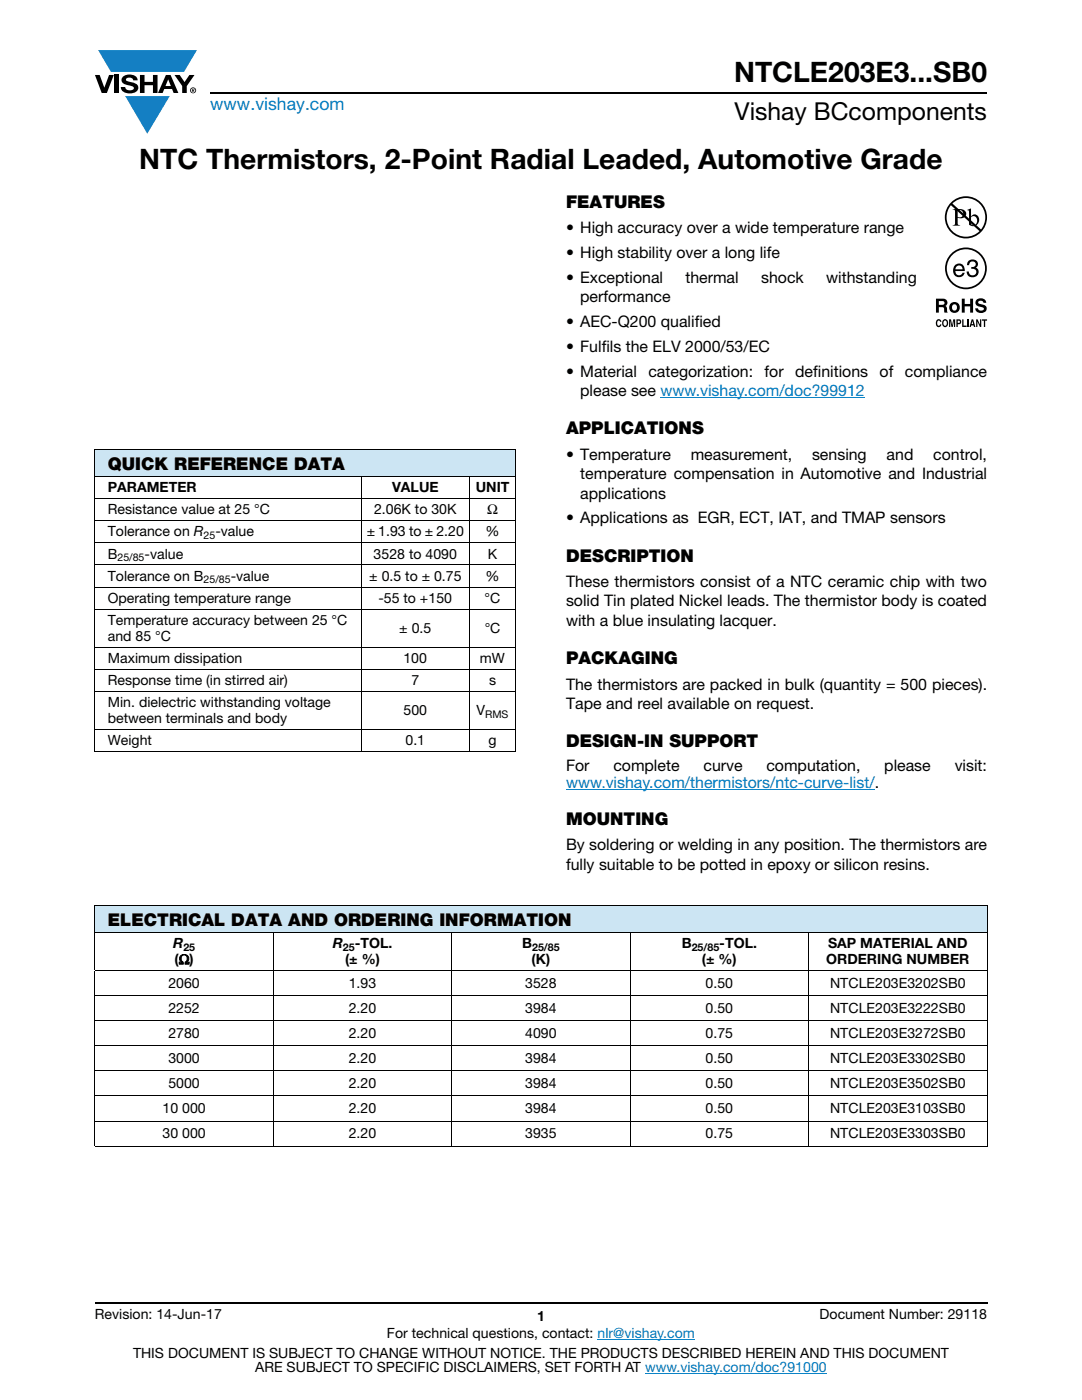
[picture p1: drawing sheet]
<svg xmlns="http://www.w3.org/2000/svg" width="216mm" height="279mm" viewBox="0 0 216 279" stroke-linecap="round" stroke-linejoin="round" font-family="sans-serif">
<defs><g id="words">
<g font-size="5.6">
<text x="146.5" y="16.4">NTCLE203E3...SB0</text>
<text x="27.8" y="33.8">NTC Thermistors, 2-Point Radial Leaded, Automotive Grade</text>
</g>
<text font-size="4.9" x="146.6" y="24">Vishay BCcomponents</text>
<text font-size="3.5" fill="#007ec4" x="42" y="21.9">www.vishay.com</text>
<g font-size="3.5">
<text x="112.9" y="41.5">FEATURES</text>
<text x="112.9" y="86.7">APPLICATIONS</text>
<text x="21.5" y="93.7">QUICK REFERENCE DATA</text>
<text x="112.9" y="112.1">DESCRIPTION</text>
<text x="112.9" y="132.5">PACKAGING</text>
<text x="112.9" y="149.1">DESIGN-IN SUPPORT</text>
<text x="112.9" y="164.6">MOUNTING</text>
<text x="21.5" y="184.8">ELECTRICAL DATA AND ORDERING INFORMATION</text>
</g>
<g font-size="3.2">
<text x="112.9" y="46.6">• High accuracy over a wide temperature range</text>
<text x="112.9" y="51.5">• High stability over a long life</text>
<text x="112.9" y="56.5">• Exceptional</text>
<text x="136.8" y="56.5">thermal</text>
<text x="151.9" y="56.5">shock</text>
<text x="164.9" y="56.5">withstanding</text>
<text x="112.9" y="65.3">• AEC-Q200 qualified</text>
<text x="115.8" y="60.3">performance</text>
<text x="112.9" y="70.2">• Fulfils the ELV 2000/53/EC</text>
<text x="112.9" y="75.2">• Material</text>
<text x="129.4" y="75.2">categorization:</text>
<text x="152.6" y="75.2">for</text>
<text x="158.7" y="75.2">definitions</text>
<text x="175.5" y="75.2">of</text>
<text x="180.6" y="75.2">compliance</text>
<text x="115.8" y="79">please see www.vishay.com/doc?99912</text>
<text x="112.9" y="91.7">• Temperature</text>
<text x="115.8" y="95.6">temperature compensation in Automotive and Industrial</text>
<text x="137.8" y="91.7">measurement,</text>
<text x="162" y="91.7">sensing</text>
<text x="176.9" y="91.7">and</text>
<text x="186.2" y="91.7">control,</text>
<text x="115.8" y="99.5">applications</text>
<text x="112.9" y="104.4">• Applications as EGR, ECT, IAT, and TMAP sensors</text>
<text x="112.9" y="117.1">These thermistors consist of a NTC ceramic chip with two</text>
<text x="112.9" y="121">solid Tin plated Nickel leads. The thermistor body is coated</text>
<text x="112.9" y="124.9">with a blue insulating lacquer.</text>
<text x="112.9" y="137.6">The thermistors are packed in bulk (quantity = 500 pieces).</text>
<text x="112.9" y="141.5">Tape and reel available on request.</text>
<text x="112.9" y="153.8">For</text>
<text x="122.4" y="153.8">complete</text>
<text x="140.4" y="153.8">curve</text>
<text x="152.9" y="153.8">computation,</text>
<text x="176.4" y="153.8">please</text>
<text x="190.5" y="153.8">visit:</text>
<text x="112.9" y="169.7">By soldering or welding in any position. The thermistors are</text>
<text x="112.9" y="173.6">fully suitable to be potted in epoxy or silicon resins.</text>
</g>
<text font-size="3.2" fill="#007ec4" x="112.9" y="157.4">www.vishay.com/thermistors/ntc-curve-list/.</text>
<g font-size="2.8">
<text x="21.5" y="98.2">PARAMETER</text>
<text x="78.2" y="98.2">VALUE</text>
<text x="94.9" y="98.2">UNIT</text>
<text x="21.5" y="102.6">Resistance value at 25 °C</text>
<text x="21.5" y="107.1">Tolerance on R</text>
<text x="43" y="107.1">-value</text>
<text x="73.2" y="107.1">± 1.93 to ± 2.20</text>
<text x="74.6" y="102.6">2.06K to 30K</text>
<text x="96.9" y="107.1">%</text>
<text x="97.2" y="102.6">Ω</text>
<text x="21.5" y="111.5">B</text>
<text x="28.9" y="111.5">-value</text>
<text x="74.6" y="111.5">3528 to 4090</text>
<text x="97.4" y="111.5">K</text>
<text x="21.5" y="115.9">Tolerance on B</text>
<text x="46" y="115.9">-value</text>
<text x="73.7" y="115.9">± 0.5 to ± 0.75</text>
<text x="96.9" y="115.9">%</text>
<text x="21.5" y="120.3">Operating temperature range</text>
<text x="21.5" y="124.7">Temperature accuracy between 25 °C</text>
<text x="75.5" y="120.3">-55 to +150</text>
<text x="96.7" y="120.3">°C</text>
<text x="21.5" y="127.9">and 85 °C</text>
<text x="79.7" y="126.3">± 0.5</text>
<text x="96.7" y="126.3">°C</text>
<text x="21.5" y="132.3">Maximum dissipation</text>
<text x="21.5" y="136.7">Response time (in stirred air)</text>
<text x="80.5" y="132.3">100</text>
<text x="82.1" y="136.7">7</text>
<text x="95.8" y="132.3">mW</text>
<text x="97.6" y="136.7">s</text>
<text x="21.5" y="141.1">Min. dielectric withstanding voltage</text>
<text x="80.5" y="142.7">500</text>
<text x="95.1" y="142.7">V</text>
<text x="21.5" y="144.3">between terminals and body</text>
<text x="21.5" y="148.7">Weight</text>
<text x="80.9" y="148.7">0.1</text>
<text x="97.5" y="148.7">g</text>
<text x="34.5" y="189.3">R</text>
<text x="66.4" y="189.3">R</text>
<text x="70.8" y="189.3">-TOL.</text>
<text x="104.2" y="189.3">B</text>
<text x="136.1" y="189.3">B</text>
<text x="143.5" y="189.3">-TOL.</text>
<text x="165.2" y="189.3">SAP MATERIAL AND</text>
<text x="33.6" y="197.1">2060</text>
<text x="34.8" y="192.4">(Ω)</text>
<text x="68.9" y="192.4">(± %)</text>
<text x="69.6" y="197.1">1.93</text>
<text x="104.8" y="197.1">3528</text>
<text x="106.1" y="192.4">(K)</text>
<text x="140.1" y="192.4">(± %)</text>
<text x="140.8" y="197.1">0.50</text>
<text x="164.8" y="192.4">ORDERING NUMBER</text>
<text x="165.6" y="197.1">NTCLE203E3202SB0</text>
<text x="33.6" y="202.1">2252</text>
<text x="69.6" y="202.1">2.20</text>
<text x="104.8" y="202.1">3984</text>
<text x="140.8" y="202.1">0.50</text>
<text x="165.6" y="202.1">NTCLE203E3222SB0</text>
<text x="33.6" y="207.1">2780</text>
<text x="69.6" y="207.1">2.20</text>
<text x="104.8" y="207.1">4090</text>
<text x="140.8" y="207.1">0.75</text>
<text x="165.6" y="207.1">NTCLE203E3272SB0</text>
<text x="33.6" y="212.1">3000</text>
<text x="69.6" y="212.1">2.20</text>
<text x="104.8" y="212.1">3984</text>
<text x="140.8" y="212.1">0.50</text>
<text x="165.6" y="212.1">NTCLE203E3302SB0</text>
<text x="33.6" y="217.1">5000</text>
<text x="69.6" y="217.1">2.20</text>
<text x="104.8" y="217.1">3984</text>
<text x="140.8" y="217.1">0.50</text>
<text x="165.6" y="217.1">NTCLE203E3502SB0</text>
<text x="32.4" y="222.1">10 000</text>
<text x="32.4" y="227.1">30 000</text>
<text x="69.6" y="222.1">2.20</text>
<text x="69.6" y="227.1">2.20</text>
<text x="104.8" y="222.1">3984</text>
<text x="104.8" y="227.1">3935</text>
<text x="140.8" y="222.1">0.50</text>
<text x="140.8" y="227.1">0.75</text>
<text x="165.6" y="222.1">NTCLE203E3103SB0</text>
<text x="165.6" y="227.1">NTCLE203E3303SB0</text>
<text x="18.9" y="263.3">Revision: 14-Jun-17</text>
<text x="107.2" y="263.6">1</text>
<text x="163.6" y="263.3">Document Number: 29118</text>
<text x="77.2" y="267.1">For technical questions, contact: nlr@vishay.com</text>
<text x="26.5" y="271">THIS DOCUMENT IS SUBJECT TO CHANGE WITHOUT NOTICE. THE PRODUCTS DESCRIBED HEREIN AND THIS DOCUMENT</text>
<text x="50.9" y="273.8">ARE SUBJECT TO SPECIFIC DISCLAIMERS, SET FORTH AT www.vishay.com/doc?91000</text>
</g>
<g font-size="2.1">
<text x="40.6" y="107.6">25</text>
<text x="23.4" y="112">25/85</text>
<text x="40.6" y="116.4">25/85</text>
<text x="96.8" y="143.2">RMS</text>
<text x="36.6" y="189.8">25</text>
<text x="68.4" y="189.8">25</text>
<text x="106.2" y="189.8">25/85</text>
<text x="138" y="189.8">25/85</text>
</g>
</g></defs>
<g fill="#147fc3">
<path d="M19.6 10h19.7l-2.6 4.3h-1.1h-13.5z"/>
<path d="M25 19.2h8.9l-4.5 7.5z"/>
</g>
<g fill="#000">
<path d="M18.9 15h1l.9 2.5 1-2.5h.9l-1.4 3.6h-1zM22.9 15h.9v3.6h-.9zM24.6 15.3a2.1 2.1 0 0 1 2.8 .3l.1 .4h-.9a.79 .79 0 0 0-.7-.5 .79 .79 0 0 0-.8 .4l.3 .3 1 .2a1.08 1.08 0 0 1 1.2 1 1.08 1.08 0 0 1-1.1 1.2 1.73 1.73 0 0 1-2.4-1.2h.9a.96 .96 0 0 0 .8 .6 .96 .96 0 0 0 .9-.4 1.31 1.31 0 0 0-1.2-.6 1.03 1.03 0 0 1-1.1-.6 1.03 1.03 0 0 1 .2-1.1zM27.9 15h.9v1.3h1.7v-1.3h.9v3.6h-.9v-1.6h-1.7v1.6h-.9zM34.8 15h1.1l.9 1.4 1-1.4h1l-1.5 2.2v1.4h-.9v-1.4z"/>
<path d="M33.6 15.9l.5 1.3h-1.1zM33.1 15l-1.6 3.6h1l.3-.8h1.5l.3 .8h1l-1.6-3.6z"/>
<path d="M38.4 17.8h.2v.2h-.2zM38.3 17.7v.7h.1v-.3l.4 .3-.2-.3 .2-.2-.1-.2z"/>
<path d="M38.1 18a.46 .46 0 0 1 .9 0 .46 .46 0 0 1-.9 0zM37.9 18a.6 .6 0 0 0 1.2 0 .6 .6 0 0 0-1.2 0z"/>
</g>
<path d="M42 18.6h155M18.9 260h178.1" fill="none" stroke="#000" stroke-width=".36"/>
<path d="M131.8 79.3h40.8M112.9 157.6h61.6M119.2 267.3h19.5M128.7 274h36.3" fill="none" stroke="#007ec4" stroke-width=".2"/>
<path d="M18.9 89.6h84.1v5.5h-84.1z" fill="#cce5f3"/>
<g fill="none" stroke="#000" stroke-width=".2">
<path d="M18.9 89.6h84.1M18.9 95.1h84.1M18.9 99.5h84.1M18.9 89.7v60.2M72.1 95v55.1M93.6 95v55.1M103 89.7v60.2M18.9 103.9h84.1M18.9 108.4h84.1M18.9 112.8h84.1M18.9 117.2h84.1M18.9 121.6h84.1"/>
<path d="M18.9 129.2h84.1M18.9 133.6h84.1M18.9 138h84.1M18.9 145.6h84.1M18.9 150h84.1"/>
</g>
<g fill="#fff">
<path d="M19.6 39.5h83v39.9h-83z"/>
<path d="M186.7 39.2h10.3v26.1h-10.3z"/>
</g>
<g fill="#000">
<path d="M193.3 52a1.07 1.07 0 0 1 1.3-.1 1.07 1.07 0 0 1 .5 1.2l-.4 .3a1.06 1.06 0 0 1 .5 1.4 1.06 1.06 0 0 1-1.4 .5h-.2a1.02 1.02 0 0 1-.7-1.1h.4a.71 .71 0 0 0 1 .7 .71 .71 0 0 0 .2-1.2h-.7v-.4a.59 .59 0 0 0 .9-.4 .59 .59 0 0 0-.6-.7 .66 .66 0 0 0-.7 .7h-.4zM186.9 63.9l.4-.2 .3 .1 .2 .4-.6-.2a.66 .66 0 0 0 .1 1l.3-.3h.2a.54 .54 0 0 1-.4 .6 .54 .54 0 0 1-.6-.5zM189.4 63.7h.4l.2 1.2 .2-1.2h.4v1.6h-.3v-1.3l-.2 1.3h-.2l-.3-1.3v1.3h-.2zM192 63.7h.3v1.3h.6v.3h-.9zM191.9 59.6h.6v1.1h1.1v-1.1h.6v2.8h-.6v-1.3h-1.1v1.3h-.6zM193 63.7h.3v1.6h-.3zM194.9 59.7a1.15 1.15 0 0 1 1.9 .7h-.6v-.1a.68 .68 0 0 0-.9-.2l-.1 .4 .3 .1a1.29 1.29 0 0 1 1.4 1 1.17 1.17 0 0 1-1.2 .9 1.17 1.17 0 0 1-1.1-1h.6v.2a.67 .67 0 0 0 1.1-.1l-.2-.2-.6-.2a.82 .82 0 0 1-.8-.5 .82 .82 0 0 1 .2-1zM194.8 63.7h.3l.5 1.1v-1.1h.2v1.6h-.3l-.5-1.1v1.1h-.2zM195.9 63.7h1.1v.3h-.4v1.3h-.3v-1.3h-.4z"/>
<path d="M188.9 53.6a3.8 3.8 0 0 1 7.7 0 3.8 3.8 0 0 1-7.7 0zM188.6 53.6a4.2 4.2 0 0 0 8.3 0 4.2 4.2 0 0 0-8.3 0z"/>
<path d="M190 40.6a3.9 3.9 0 0 1 5.3-.1 3.9 3.9 0 0 1 .4 5.3zM189.7 41l5.8 5.1a3.9 3.9 0 0 1-5.4 .1 3.9 3.9 0 0 1-.4-5.2zM188.5 43.4a4.2 4.2 0 0 0 8.5 0 4.2 4.2 0 0 0-8.5 0z"/>
<path d="M191.1 42v1.3a.75 .75 0 0 0 1.1-.7 .75 .75 0 0 0-1.1-.6zM190.1 41.7a2.81 2.81 0 0 1 2.5 .4 .97 .97 0 0 1-.1 1.2 .97 .97 0 0 1-1.2 .2h-.2v1v.3l.5 .2h-1.5l.3-.1 .2-.4v-2.3l-.1-.2z"/>
<path d="M190.8 53.2l-.2 .5h1.5a.7 .7 0 0 0-.4-.7 .7 .7 0 0 0-.9 .2zM190.6 52.9a1.18 1.18 0 0 1 1.4-.1 1.18 1.18 0 0 1 .5 1.3h-1.9a.73 .73 0 0 0 .6 .8 .73 .73 0 0 0 .9-.5h.4a1.21 1.21 0 0 1-1.6 .8 1.21 1.21 0 0 1-.7-1.6z"/>
<path d="M193.8 43.4v1.3l.1 .2a.72 .72 0 0 0 .8-.1 .72 .72 0 0 0 .3-.8 .72 .72 0 0 0-.4-.8 .72 .72 0 0 0-.8 .2zM193 41.9l.8-.3v1.6a.89 .89 0 0 1 1.1-.4 .89 .89 0 0 1 .5 1.1 1.23 1.23 0 0 1-.7 1.1 1.23 1.23 0 0 1-1.3-.1l-.1-2.7z"/>
<path d="M187.3 60.1v.7h1a.39 .39 0 0 0 0-.7zM186.8 59.6h1.4a.79 .79 0 0 1 .8 .4 .79 .79 0 0 1-.1 .9l-.3 .2a.98 .98 0 0 1 .4 1.1l.1 .2h-.6l-.3-1-.9-.1v1.1h-.5z"/>
<path d="M188.4 64a.64 .64 0 0 0 .2 1h.1a.64 .64 0 0 0-.1-1zM188.2 63.8l.2-.1a.56 .56 0 0 1 .7 .4 .82 .82 0 0 1-.5 1.2h-.2a.89 .89 0 0 1-.2-1.5z"/>
<path d="M190.2 60.8a.63 .63 0 0 0-.2 .8 .63 .63 0 0 0 .7 .3 .63 .63 0 0 0 .2-.8 .63 .63 0 0 0-.7-.3zM189.4 61.4a1.1 1.1 0 0 1 2.2 0 1.1 1.1 0 0 1-2.2 0z"/>
<path d="M191.1 64v.4l.4-.1v-.3zM190.8 63.7h.6a.5 .5 0 0 1 .4 .5 .5 .5 0 0 1-.4 .5h-.3v.6h-.3z"/>
<path d="M194 64.1l-.1 .6h.3zM193.9 63.7h.3l.4 1.6h-.3v-.4h-.5l-.1 .4h-.3z"/>
</g>
<path d="M18.9 180.6h178.1v5.5h-178.1z" fill="#cce5f3"/>
<g fill="none" stroke="#000" stroke-width=".2">
<path d="M18.9 180.6h178.1M18.9 186.1h178.1M18.9 193.7h178.1M18.9 198.7h178.1M18.9 180.7v12.9M18.9 193.8v34.8M54.5 186.1v42.7M90.1 186.1v42.7M125.8 186.1v42.7M161.4 186.1v42.7M197 180.7v12.9M197 193.8v34.8"/>
<path d="M18.9 203.7h178.1M18.9 208.7h178.1M18.9 213.7h178.1M18.9 218.7h178.1M18.9 223.7h178.1M18.9 228.7h178.1"/>
</g>
<use href="#words"/>
</svg>
